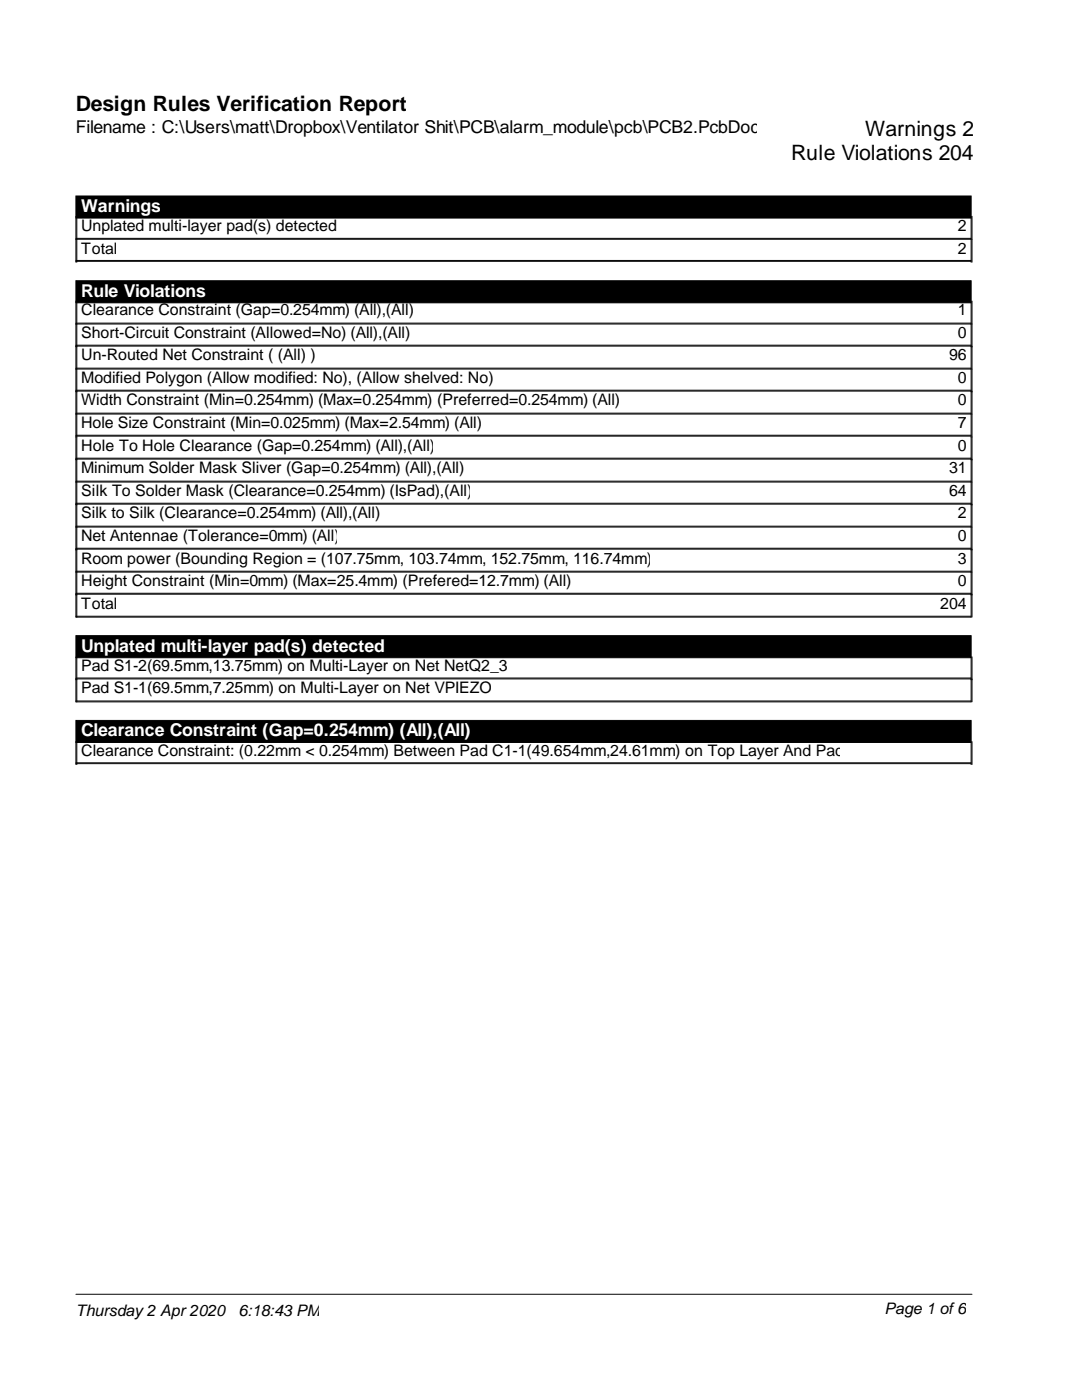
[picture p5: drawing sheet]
<svg xmlns="http://www.w3.org/2000/svg" width="216mm" height="279mm" viewBox="0 0 216 279" stroke-linecap="round" stroke-linejoin="round" font-family="sans-serif">
<defs><g id="words">
<g font-size="4.2">
<text x="15.1" y="22.2">Design Rules Verification Report</text>
<text x="172.6" y="27.1">Warnings 2</text>
<text x="157.8" y="32">Rule Violations 204</text>
</g>
<text font-size="3.5" x="15.1" y="26.6">Filename : C:\Users\matt\Dropbox\Ventilator Shit\PCB\alarm_module\pcb\PCB2.PcbDoc</text>
<g font-size="3.5" fill="#fff">
<text x="16.2" y="42.3">Warnings</text>
<text x="16.2" y="59.2">Rule Violations</text>
<text x="16.2" y="130">Unplated multi-layer pad(s) detected</text>
<text x="16.2" y="147">Clearance Constraint (Gap=0.254mm) (All),(All)</text>
</g>
<g font-size="3.2">
<text x="16.2" y="46">Unplated multi-layer pad(s) detected</text>
<text x="191.1" y="46">2</text>
<text x="16.2" y="50.6">Total</text>
<text x="191.1" y="50.6">2</text>
<text x="16.2" y="63">Clearance Constraint (Gap=0.254mm) (All),(All)</text>
<text x="191.1" y="63">1</text>
<text x="16.2" y="67.5">Short-Circuit Constraint (Allowed=No) (All),(All)</text>
<text x="16.2" y="71.9">Un-Routed Net Constraint ( (All) )</text>
<text x="189.4" y="71.9">96</text>
<text x="191.1" y="67.5">0</text>
<text x="16.2" y="76.5">Modified Polygon (Allow modified: No), (Allow shelved: No)</text>
<text x="191.1" y="76.5">0</text>
<text x="16.2" y="80.9">Width Constraint (Min=0.254mm) (Max=0.254mm) (Preferred=0.254mm) (All)</text>
<text x="191.1" y="80.9">0</text>
<text x="16.2" y="85.5">Hole Size Constraint (Min=0.025mm) (Max=2.54mm) (All)</text>
<text x="191.1" y="85.5">7</text>
<text x="16.2" y="90.1">Hole To Hole Clearance (Gap=0.254mm) (All),(All)</text>
<text x="16.2" y="94.5">Minimum Solder Mask Sliver (Gap=0.254mm) (All),(All)</text>
<text x="189.4" y="94.5">31</text>
<text x="191.1" y="90.1">0</text>
<text x="16.2" y="99.1">Silk To Solder Mask (Clearance=0.254mm) (IsPad),(All)</text>
<text x="189.4" y="99.1">64</text>
<text x="16.2" y="103.5">Silk to Silk (Clearance=0.254mm) (All),(All)</text>
<text x="191.1" y="103.5">2</text>
<text x="16.2" y="108.1">Net Antennae (Tolerance=0mm) (All)</text>
<text x="16.2" y="112.5">Room power (Bounding Region = (107.75mm, 103.74mm, 152.75mm, 116.74mm)</text>
<text x="191.1" y="108.1">0</text>
<text x="191.1" y="112.5">3</text>
<text x="16.2" y="117">Height Constraint (Min=0mm) (Max=25.4mm) (Prefered=12.7mm) (All)</text>
<text x="191.1" y="117">0</text>
<text x="16.2" y="121.4">Total</text>
<text x="187.6" y="121.4">204</text>
<text x="16.2" y="134">Pad S1-2(69.5mm,13.75mm) on Multi-Layer on Net NetQ2_3</text>
<text x="16.2" y="138.4">Pad S1-1(69.5mm,7.25mm) on Multi-Layer on Net VPIEZO</text>
<text x="16.2" y="150.9">Clearance Constraint: (0.22mm &lt; 0.254mm) Between Pad C1-1(49.654mm,24.61mm) on Top Layer And Pad</text>
<text x="15.1" y="262.6">Thursday 2 Apr 2020</text>
<text x="47.6" y="262.6">6:18:43 PM</text>
<text x="176.5" y="262.2">Page 1 of 6</text>
</g>
</g></defs>
<path d="M15.1 39.1h178.7v4.4h-178.7zM15.1 56h178.7v4.4h-178.7zM15.1 126.9h178.7v4.4h-178.7zM15.1 143.8h178.7v4.4h-178.7z" fill="#000" stroke="#000" stroke-width=".2"/>
<g fill="none" stroke="#000" stroke-width=".2">
<path d="M15.1 47.7h178.7M15.1 47.6h178.7M15.1 43.2v9.1M15.1 52.2h178.7M15.1 52h178.7M15.3 43.2v9.1M193.8 43.2v9.1M194 43.2v9.1M15.1 60.1v63.1h178.7v-63.1M15.1 64.7h178.7M15.1 64.5h178.7M15.1 69.1h178.7"/>
<path d="M15.1 68.9h178.7M15.1 73.6h178.7M15.1 73.5h178.7M15.1 78.1h178.7M15.1 77.9h178.7M15.3 60.1v63.1M194 60.1v63.1M15.1 82.6h178.7M15.1 82.5h178.7M15.1 87h178.7M15.1 86.9h178.7M15.1 91.6h178.7"/>
<path d="M15.1 91.4h178.7M15.1 96.2h178.7M15.1 96h178.7M15.1 100.6h178.7M15.1 100.4h178.7M15.1 105.2h178.7M15.1 105h178.7M15.1 109.6h178.7M15.1 109.4h178.7M15.1 114.2h178.7M15.1 114h178.7M15.1 118.6h178.7"/>
<path d="M15.1 118.4h178.7M15.1 131.1v9h178.7v-9M15.1 123h178.7M15.1 135.5h178.7M15.1 135.3h178.7M15.1 139.9h178.7M15.3 131.1v9M194 131.1v9M15.1 148v4.6M15.1 152.4h178.7M15.1 152.2h178.7M15.3 148v4.6"/>
<path d="M193.8 148v4.6M194 148v4.6M15.1 258.3h178.9"/>
</g>
<use href="#words"/>
</svg>
